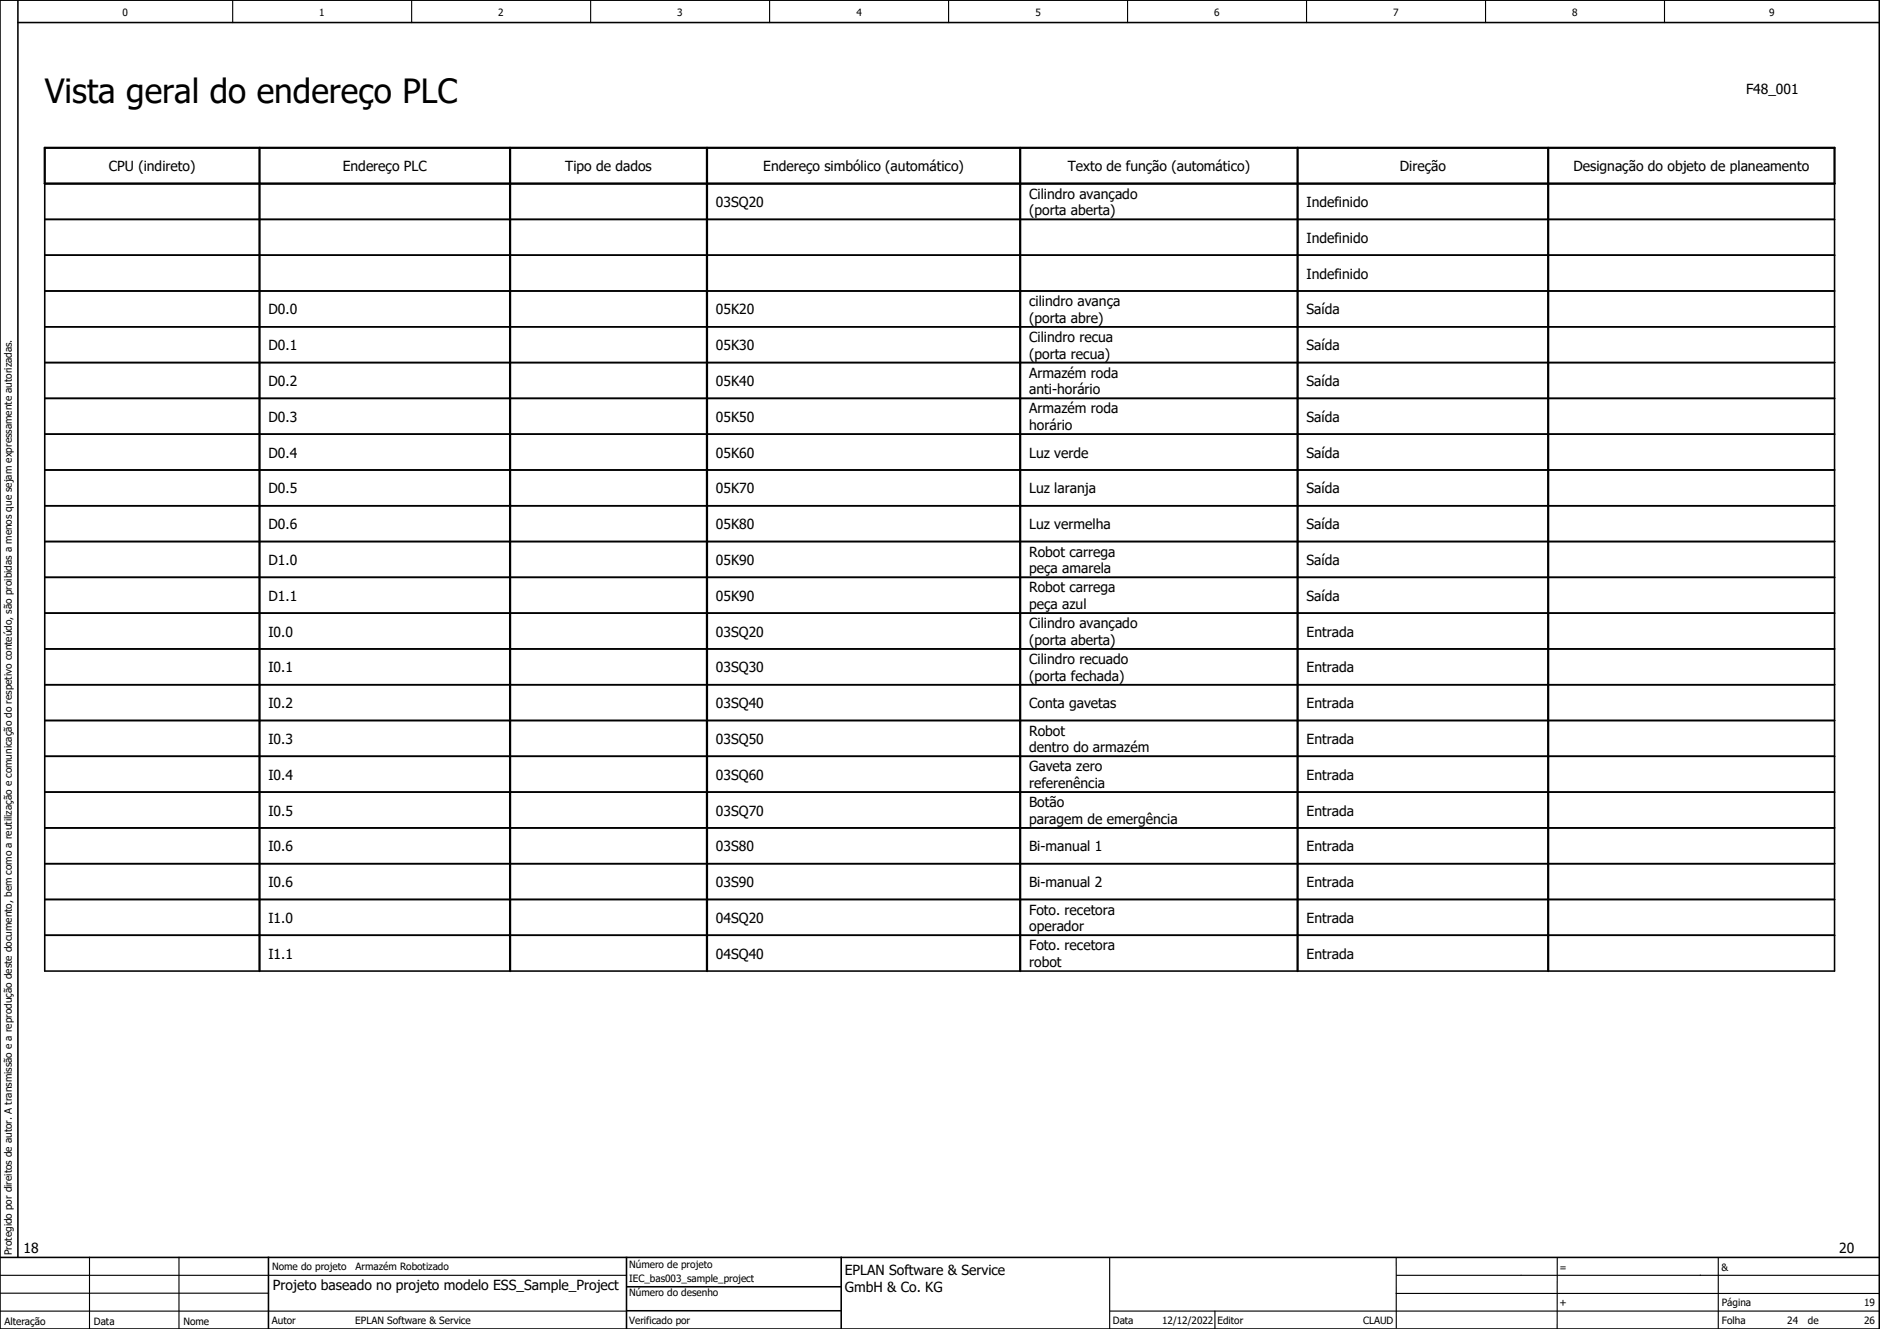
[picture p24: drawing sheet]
<svg xmlns="http://www.w3.org/2000/svg" width="420mm" height="297mm" viewBox="0 0 420 297" stroke-linecap="round" stroke-linejoin="round" font-family="sans-serif">
<defs><g id="words">
<text font-size="7.5" x="10" y="23">Vista geral do endereço PLC</text>
<g font-size="3.1">
<text x="390.2" y="21">F48_001</text>
<text x="24.3" y="38.3">CPU (indireto)</text>
<text x="76.6" y="38.3">Endereço PLC</text>
<text x="126.3" y="38.3">Tipo de dados</text>
<text x="170.6" y="38.3">Endereço simbólico (automático)</text>
<text x="238.6" y="38.3">Texto de função (automático)</text>
<text x="312.8" y="38.3">Direção</text>
<text x="351.7" y="38.3">Designação do objeto de planeamento</text>
<text x="160" y="46.3">03SQ20</text>
<text x="230" y="44.4">Cilindro avançado</text>
<text x="292" y="46.3">Indefinido</text>
<text x="230" y="48.1">(porta aberta)</text>
<text x="292" y="54.3">Indefinido</text>
<text x="292" y="62.3">Indefinido</text>
<text x="60" y="70.3">D0.0</text>
<text x="160" y="70.3">05K20</text>
<text x="230" y="68.4">cilindro avança</text>
<text x="292" y="70.3">Saída</text>
<text x="230" y="76.4">Cilindro recua</text>
<text x="230" y="72.1">(porta abre)</text>
<text x="60" y="78.3">D0.1</text>
<text x="160" y="78.3">05K30</text>
<text x="230" y="80.1">(porta recua)</text>
<text x="292" y="78.3">Saída</text>
<text x="60" y="86.3">D0.2</text>
<text x="160" y="86.3">05K40</text>
<text x="230" y="84.4">Armazém roda</text>
<text x="230" y="88.1">anti-horário</text>
<text x="292" y="86.3">Saída</text>
<text x="60" y="94.3">D0.3</text>
<text x="160" y="94.3">05K50</text>
<text x="230" y="92.4">Armazém roda</text>
<text x="292" y="94.3">Saída</text>
<text x="230" y="96.1">horário</text>
<text x="60" y="102.3">D0.4</text>
<text x="160" y="102.3">05K60</text>
<text x="230" y="102.3">Luz verde</text>
<text x="292" y="102.3">Saída</text>
<text x="60" y="110.3">D0.5</text>
<text x="160" y="110.3">05K70</text>
<text x="230" y="110.3">Luz laranja</text>
<text x="292" y="110.3">Saída</text>
<text x="60" y="118.3">D0.6</text>
<text x="160" y="118.3">05K80</text>
<text x="230" y="118.3">Luz vermelha</text>
<text x="292" y="118.3">Saída</text>
<text x="230" y="124.4">Robot carrega</text>
<text x="60" y="126.3">D1.0</text>
<text x="160" y="126.3">05K90</text>
<text x="230" y="128.1">peça amarela</text>
<text x="292" y="126.3">Saída</text>
<text x="60" y="134.3">D1.1</text>
<text x="160" y="134.3">05K90</text>
<text x="230" y="132.4">Robot carrega</text>
<text x="230" y="136.1">peça azul</text>
<text x="292" y="134.3">Saída</text>
<text x="60" y="142.3">I0.0</text>
<text x="160" y="142.3">03SQ20</text>
<text x="230" y="140.4">Cilindro avançado</text>
<text x="292" y="142.3">Entrada</text>
<text x="230" y="144.1">(porta aberta)</text>
<text x="230" y="148.4">Cilindro recuado</text>
<text x="60" y="150.3">I0.1</text>
<text x="160" y="150.3">03SQ30</text>
<text x="230" y="152.1">(porta fechada)</text>
<text x="292" y="150.3">Entrada</text>
<text x="60" y="158.3">I0.2</text>
<text x="160" y="158.3">03SQ40</text>
<text x="230" y="158.3">Conta gavetas</text>
<text x="292" y="158.3">Entrada</text>
<text x="60" y="166.3">I0.3</text>
<text x="160" y="166.3">03SQ50</text>
<text x="230" y="164.4">Robot</text>
<text x="292" y="166.3">Entrada</text>
<text x="230" y="168.1">dentro do armazém</text>
<text x="230" y="172.4">Gaveta zero</text>
<text x="60" y="174.3">I0.4</text>
<text x="160" y="174.3">03SQ60</text>
<text x="230" y="176.1">referenência</text>
<text x="292" y="174.3">Entrada</text>
<text x="60" y="182.3">I0.5</text>
<text x="160" y="182.3">03SQ70</text>
<text x="230" y="180.4">Botão</text>
<text x="230" y="184.1">paragem de emergência</text>
<text x="292" y="182.3">Entrada</text>
<text x="60" y="190.3">I0.6</text>
<text x="160" y="190.3">03S80</text>
<text x="230" y="190.3">Bi-manual 1</text>
<text x="292" y="190.3">Entrada</text>
<text x="60" y="198.3">I0.6</text>
<text x="160" y="198.3">03S90</text>
<text x="230" y="198.3">Bi-manual 2</text>
<text x="292" y="198.3">Entrada</text>
<text x="60" y="206.3">I1.0</text>
<text x="160" y="206.3">04SQ20</text>
<text x="230" y="204.4">Foto. recetora</text>
<text x="230" y="208.1">operador</text>
<text x="292" y="206.3">Entrada</text>
<text x="60" y="214.3">I1.1</text>
<text x="160" y="214.3">04SQ40</text>
<text x="230" y="212.4">Foto. recetora</text>
<text x="292" y="214.3">Entrada</text>
<text x="230" y="216.1">robot</text>
<text x="5.3" y="280">18</text>
<text x="411" y="280">20</text>
<text x="188.8" y="285">EPLAN Software &amp; Service</text>
<text x="61" y="288.2">Projeto baseado no projeto modelo ESS_Sample_Project</text>
<text x="188.8" y="288.8">GmbH &amp; Co. KG</text>
</g>
<g font-size="2.2">
<text x="27.4" y="3.5">0</text>
<text x="71.4" y="3.6">1</text>
<text x="111.4" y="3.5">2</text>
<text x="151.4" y="3.5">3</text>
<text x="191.4" y="3.5">4</text>
<text x="231.4" y="3.5">5</text>
<text x="271.4" y="3.5">6</text>
<text x="311.4" y="3.5">7</text>
<text x="351.4" y="3.5">8</text>
<text x="395.4" y="3.5">9</text>
<text x="2.7" y="280.5" transform="rotate(-90 2.7 280.5)">Protegido por direitos de autor. A transmissão e a reprodução deste documento, bem como a reutilização e comunicação do respetivo conteúdo, são proibidas a menos que sejam expressamente autorizadas.</text>
<text x="60.8" y="283.9">Nome do projeto</text>
<text x="79.5" y="283.9">Armazém Robotizado</text>
<text x="140.6" y="286.5">IEC_bas003_sample_project</text>
<text x="140.6" y="283.3">Número de projeto</text>
<text x="348.5" y="284">=</text>
<text x="384.7" y="284">&amp;</text>
<text x="140.6" y="289.6">Número do desenho</text>
<text x="348.5" y="291.8">+</text>
<text x="384.8" y="291.8">Página</text>
<text x="416.6" y="291.8">19</text>
<text x="1" y="296">Alteração</text>
<text x="21" y="296">Data</text>
<text x="41" y="296">Nome</text>
<text x="60.8" y="295.9">Autor</text>
<text x="79.4" y="295.9">EPLAN Software &amp; Service</text>
<text x="140.6" y="295.8">Verificado por</text>
<text x="248.7" y="295.8">Data</text>
<text x="259.7" y="295.8">12/12/2022</text>
<text x="272.1" y="295.8">Editor</text>
<text x="304.6" y="295.8">CLAUD</text>
<text x="384.8" y="295.8">Folha</text>
<text x="399.4" y="295.8">24</text>
<text x="404" y="295.8">de</text>
<text x="416.6" y="295.8">26</text>
</g>
</g></defs>
<g fill="none" stroke="#000" stroke-width=".25">
<path d="M52 0v5M92 0v5M132 0v5M172 0v5M212 0v5M252 0v5M292 0v5M332 0v5M372 0v5M0 293h140M0 285h140M0 289h60"/>
<path d="M20 281v16M40 281v16M248 281.1v15.9M248.1 293h171.9M271.5 293.1v3.9M312 281.2l.1 15.6M312 289.1h107.9M348 281.1v15.9M384 281.2v15.7M420 285h-108"/>
</g>
<g fill="none" stroke="#000" stroke-width=".35">
<path d="M0 0h420v297h-420zM4 5h416M4 0v281M10 49h400M10 41h400v176h-400zM10 57h400M10 65h400M10 73h400M10 81h400M10 97h400M10 89h400M10 105h400"/>
<path d="M10 113h400M10 121h400M10 129h400M10 137h400M10 145h400M10 153h400M10 161h400M10 169h400M10 177h400M10 185h400M10 193h400M10 201h400"/>
<path d="M10 209h400M0 281h420M60 281v16M140 287.6h48M140 281.1v15.8M140.1 293h47.9M188 281v16"/>
</g>
<path d="M10 33h400v8h-400zM58 33v184M114 33v184M158 33v184M228 33v184M290 33v184M346 33v184" fill="none" stroke="#000" stroke-width=".5"/>
<use href="#words"/>
</svg>
